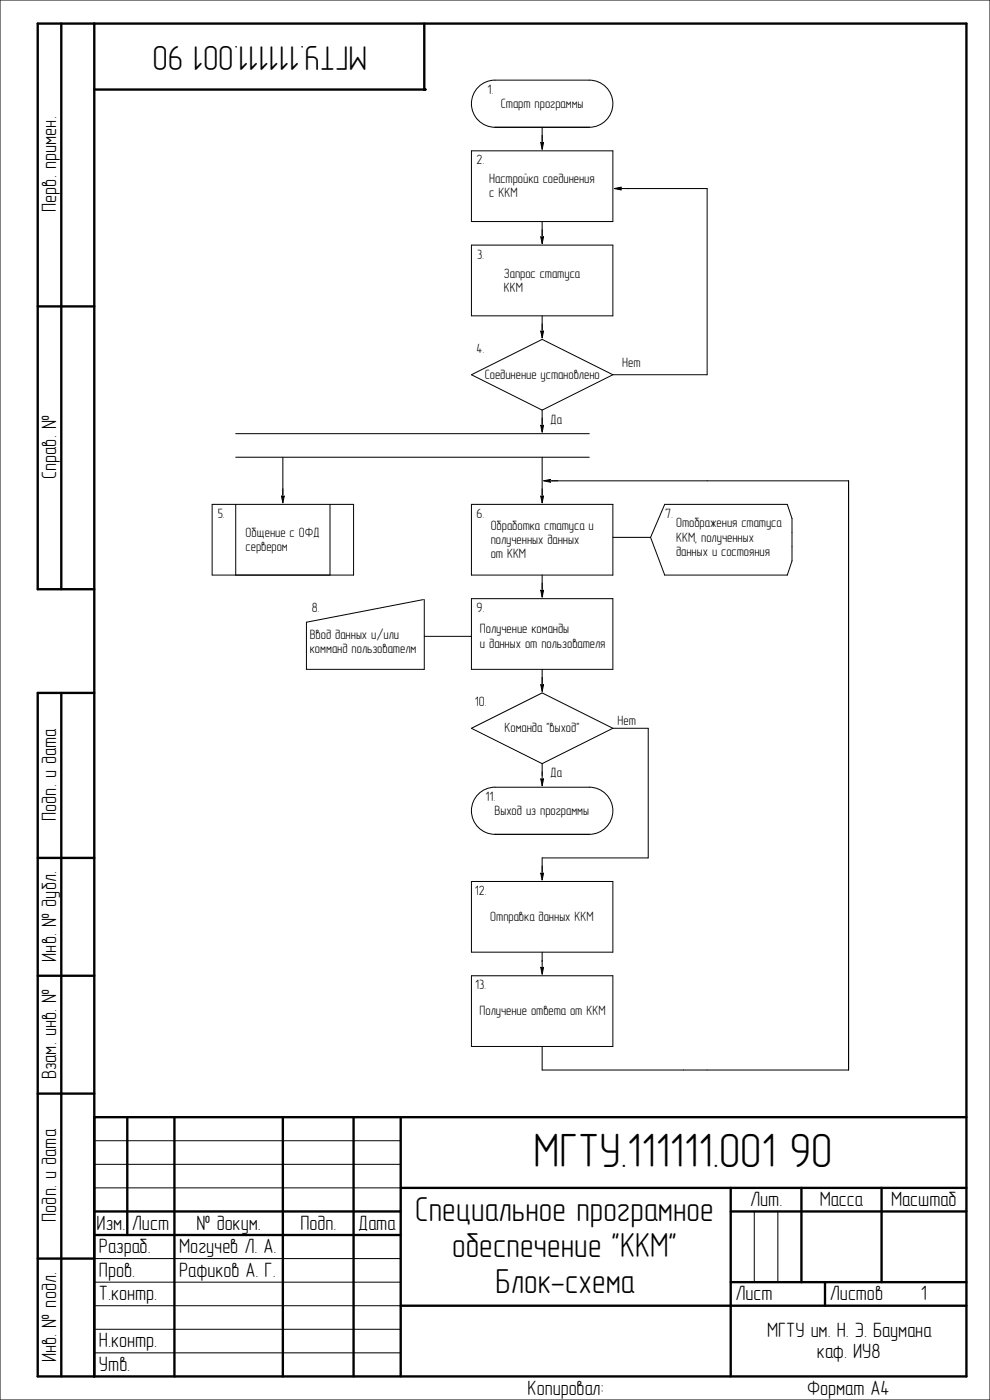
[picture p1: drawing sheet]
<svg xmlns="http://www.w3.org/2000/svg" width="210mm" height="297mm" viewBox="0 0 210 297" stroke-linecap="round" stroke-linejoin="round" font-family="sans-serif">
<defs><g id="words">
<text font-size="10.2" x="113.2" y="247.6">МГТУ.111111.001 90</text>
<g font-size="7.3">
<text x="77.9" y="9.7" transform="rotate(-180 77.9 9.7)">МГТУ.111111.001 90</text>
<text x="88.1" y="259">Специальное програмное</text>
<text x="95.9" y="266.7">обеспечение &quot;ККМ&quot;</text>
<text x="105.1" y="274.4">Блок-схема</text>
</g>
<g font-size="4.4">
<text x="11.9" y="45" transform="rotate(-90 11.9 45)">Перв. примен.</text>
<text x="11.9" y="101.7" transform="rotate(-90 11.9 101.7)">Справ. №</text>
<text x="11.9" y="174.2" transform="rotate(-90 11.9 174.2)">Подп. и дата</text>
<text x="11.9" y="204" transform="rotate(-90 11.9 204)">Инв. № дубл.</text>
<text x="11.9" y="229" transform="rotate(-90 11.9 229)">Взам. инв. №</text>
<text x="159.1" y="255.9">Лит.</text>
<text x="173.9" y="255.9">Масса</text>
<text x="189" y="255.9">Масштаб</text>
<text x="11.9" y="259.2" transform="rotate(-90 11.9 259.2)">Подп. и дата</text>
<text x="20.5" y="260.9">Изм. Лист</text>
<text x="41.7" y="260.9">№ докум.</text>
<text x="63.7" y="260.9">Подп.</text>
<text x="76" y="260.9">Дата</text>
<text x="21" y="265.9">Разраб.</text>
<text x="38" y="265.9">Могучев Л. А.</text>
<text x="21" y="270.8">Пров.</text>
<text x="21" y="275.8">Т.контр.</text>
<text x="38" y="270.8">Рафиков А. Г.</text>
<text x="156" y="275.8">Лист</text>
<text x="176" y="275.8">Листов</text>
<text x="195.3" y="275.8">1</text>
<text x="21" y="285.8">Н.контр.</text>
<text x="162.7" y="283.5">МГТУ им. Н. Э. Баумана</text>
<text x="11.9" y="289" transform="rotate(-90 11.9 289)">Инв. № подл.</text>
<text x="21" y="290.9">Утв.</text>
<text x="173.3" y="288.2">каф. ИУ8</text>
<text x="111.9" y="295.9">Копировал:</text>
<text x="171.2" y="295.9">Формат А4</text>
</g>
<g font-size="2.9">
<text x="103.4" y="19.9">1.</text>
<text x="106.2" y="22.9">Старт программы</text>
<text x="101.1" y="34.9">2.</text>
<text x="103.8" y="38.9">Настройка соединения</text>
<text x="103.8" y="41.9">с ККМ</text>
<text x="101.2" y="54.9">3.</text>
<text x="106.9" y="58.9">Запрос статуса</text>
<text x="106.9" y="61.9">ККМ</text>
<text x="101.1" y="74.9">4.</text>
<text x="132" y="77.9">Нет</text>
<text x="102.8" y="80.4">Соединение установлено</text>
<text x="116.7" y="89.9">Да</text>
<text x="46.2" y="109.9">5.</text>
<text x="52.1" y="113.9">Общение с ОФД</text>
<text x="101.1" y="109.9">6.</text>
<text x="104.1" y="112.4">Обработка статуса и</text>
<text x="141.1" y="109.9">7.</text>
<text x="143.4" y="111.9">Отображения статуса</text>
<text x="52.1" y="116.9">сервером</text>
<text x="104.1" y="115.4">полученных данных</text>
<text x="104.1" y="118.4">от ККМ</text>
<text x="143.4" y="114.9">ККМ, полученных</text>
<text x="143.4" y="117.9">данных и состояния</text>
<text x="66.1" y="129.9">8.</text>
<text x="101.1" y="129.9">9.</text>
<text x="65.7" y="135.6">Ввод данных и/или</text>
<text x="101.8" y="134.4">Получение команды</text>
<text x="101.8" y="137.4">и данных от пользователя</text>
<text x="65.7" y="138.6">комманд пользователм</text>
<text x="100.7" y="149.9">10.</text>
<text x="107" y="155.4">Команда &quot;выход&quot;</text>
<text x="131" y="153.9">Нет</text>
<text x="116.7" y="164.9">Да</text>
<text x="103" y="169.9">11.</text>
<text x="104.9" y="172.9">Выход из программы</text>
<text x="100.7" y="189.9">12.</text>
<text x="104" y="195.4">Отправка данных ККМ</text>
<text x="100.8" y="209.9">13.</text>
<text x="101.7" y="215.4">Получение ответа от ККМ</text>
</g>
</g></defs>
<g fill="none" stroke="#000" stroke-width=".21">
<path d="M0 0h210v297h-210zM101.8 18.2a5 5 0 0 1 3.2-1.2h20a5 5 0 0 1 5 5 5 5 0 0 1-5 5h-20a5 5 0 0 1-4.7-3.3 5 5 0 0 1 1.5-5.5zM100 32h30v15h-30zM115 27v3.5M100 52h30v15h-30zM115 47v3.5M131.5 40h18.5v39.5h-20M115 67v3.5M130 79.5l-15-7.5-15 7.5 15 7.5M130 79.5l-15 7.5M50 92h75M50 97h75"/>
<path d="M60 97v8.5M115 87v3.5M115 97v8.5M45 107h30v15h-30zM50 107v15M70 107v15M100 107h30v15h-30zM116.5 102h63.5v125h-65v-5M130 114h8M141 107h26l1 3v9l-1 3h-26l-3-8zM89.8 127.2l-24.8 4.8v10h25v-14.8M90 135h10"/>
<path d="M100 127h30v15h-30zM115 122v3.5M115 142v3.5M130 154.5l-15-7.5-15 7.5 15 7.5M130 154.5l-15 7.5M130 154.5h7.5v27.5h-22.5v3.5M101.8 168.2a5 5 0 0 1 3.2-1.2h20a5 5 0 0 1 5 5 5 5 0 0 1-5 5h-20a5 5 0 0 1-4.7-3.3 5 5 0 0 1 1.5-5.5zM115 162v3.5M100 187h30v15h-30zM100 207h30v15h-30zM115 202v3.5M20 242h65"/>
<path d="M20 247h65M20 252h65M160 257v15M165 257v15M20 267h65M20 272h65M20 277h65M20 282h65M20 287h65"/>
</g>
<g fill="none" stroke="#000" stroke-width=".5">
<path d="M13 5v120M20 5v287M90 5v14h-70M8 65h12M20 125h-12v-120h197v287h-197v-145h12M13 147v145M8 182h12M8 207h12M8 232h12M20 237h185M27 237v25M37 237v55"/>
<path d="M60 237v55M75 237v55M85 237v55M20 257h65M85 252h120M155 257h50M155 252v40M170 252v20M187 252v20M8 267h12M20 262h65M85 277h120"/>
<path d="M155 272h50M175 272v5"/>
</g>
<g fill="#000">
<circle cx="90" cy="19" r=".25"/>
<circle cx="20" cy="237" r=".25"/>
</g>
<g fill="#000" stroke="#000" stroke-width=".21">
<path d="M114.7 30.2l.3 .2 .3-.2-.3 1.5z" fill-rule="evenodd"/>
<path d="M114.7 50.2l.3 .2 .3-.2-.3 1.5z" fill-rule="evenodd"/>
<path d="M130.3 40l1.5-.3-.3 .3 .3 .3z" fill-rule="evenodd"/>
<path d="M114.7 70.2l.3 .2 .3-.2-.3 1.5z" fill-rule="evenodd"/>
<path d="M114.7 90.2l.3 .2 .3-.2-.3 1.5z" fill-rule="evenodd"/>
<path d="M59.7 105.2l.3 .2 .3-.2-.3 1.5z" fill-rule="evenodd"/>
<path d="M114.7 105.2l.3 .2 .3-.2-.3 1.5z" fill-rule="evenodd"/>
<path d="M115.3 102l1.5-.3-.3 .3 .3 .3z" fill-rule="evenodd"/>
<path d="M114.7 125.2l.3 .2 .3-.2-.3 1.5z" fill-rule="evenodd"/>
<path d="M114.7 145.2l.3 .2 .3-.2-.3 1.5z" fill-rule="evenodd"/>
<path d="M114.7 165.2l.3 .2 .3-.2-.3 1.5z" fill-rule="evenodd"/>
<path d="M114.7 185.2l.3 .2 .3-.2-.3 1.5z" fill-rule="evenodd"/>
<path d="M114.7 205.2l.3 .2 .3-.2-.3 1.5z" fill-rule="evenodd"/>
</g>
<use href="#words"/>
</svg>
